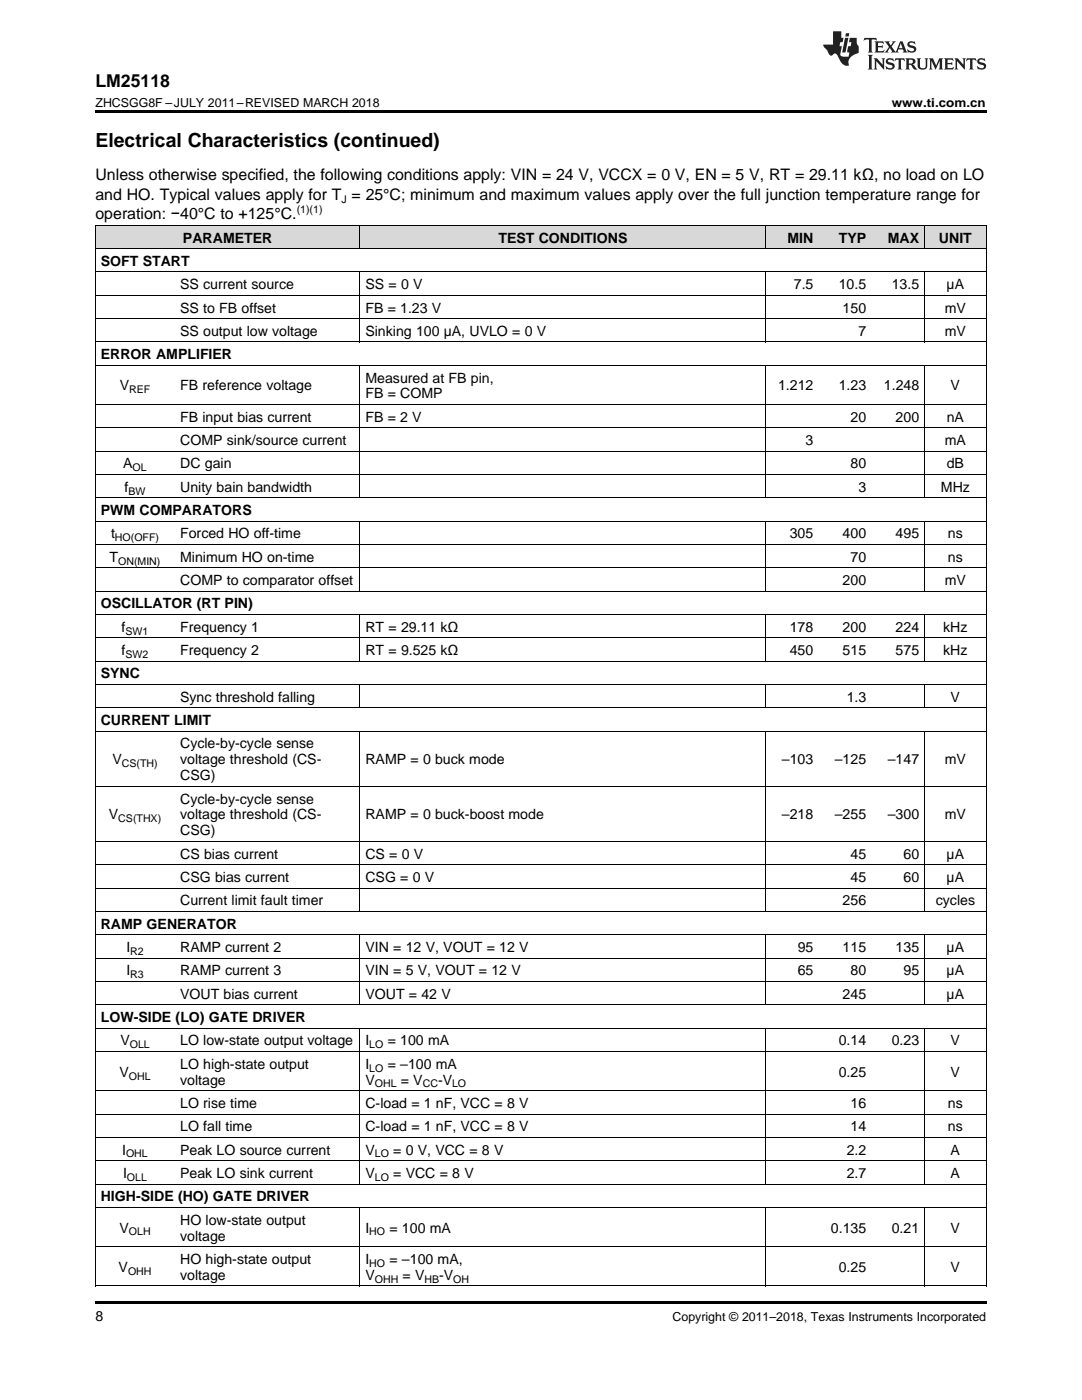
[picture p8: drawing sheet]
<svg xmlns="http://www.w3.org/2000/svg" width="216mm" height="279mm" viewBox="0 0 216 279" stroke-linecap="round" stroke-linejoin="round" font-family="sans-serif">
<defs><g id="words">
<text font-size="3.9" x="19" y="29.3">Electrical Characteristics (continued)</text>
<text font-size="3.5" x="19" y="17.3">LM25118</text>
<g font-size="3.2">
<text x="19" y="36">Unless otherwise specified, the following conditions apply: VIN = 24 V, VCCX = 0 V, EN = 5 V, RT = 29.11 kΩ, no load on LO</text>
<text x="19" y="39.9">and HO. Typical values apply for T = 25°C; minimum and maximum values apply over the full junction temperature range for</text>
<text x="19" y="43.7">operation: −40°C to +125°C.</text>
</g>
<g font-size="2.8">
<text x="20.1" y="53.1">SOFT START</text>
<text x="36.5" y="48.4">PARAMETER</text>
<text x="99.4" y="48.4">TEST</text>
<text x="107.5" y="48.4">CONDITIONS</text>
<text x="157.1" y="48.4">MIN</text>
<text x="167.4" y="48.4">TYP</text>
<text x="177.2" y="48.4">MAX</text>
<text x="187.4" y="48.4">UNIT</text>
<text x="35.9" y="57.7">SS current source</text>
<text x="72.9" y="57.7">SS = 0 V</text>
<text x="158.4" y="57.7">7.5</text>
<text x="167.4" y="57.7">10.5</text>
<text x="177.9" y="57.7">13.5</text>
<text x="188.9" y="57.7">µA</text>
<text x="35.9" y="62.4">SS to FB offset</text>
<text x="72.9" y="62.4">FB = 1.23 V</text>
<text x="168.1" y="62.4">150</text>
<text x="188.5" y="62.4">mV</text>
<text x="20.1" y="71.7">ERROR AMPLIFIER</text>
<text x="35.9" y="67">SS output low voltage</text>
<text x="72.9" y="67">Sinking 100 µA, UVLO = 0 V</text>
<text x="171.3" y="67">7</text>
<text x="188.5" y="67">mV</text>
<text x="23.9" y="77.9">V</text>
<text x="35.9" y="77.9">FB reference voltage</text>
<text x="72.9" y="76.3">Measured at FB pin,</text>
<text x="155.3" y="77.9">1.212</text>
<text x="167.4" y="77.9">1.23</text>
<text x="176.4" y="77.9">1.248</text>
<text x="189.7" y="77.9">V</text>
<text x="72.9" y="79.5">FB = COMP</text>
<text x="35.9" y="84.2">FB input bias current</text>
<text x="35.9" y="88.8">COMP sink/source current</text>
<text x="72.9" y="84.2">FB = 2 V</text>
<text x="160.7" y="88.8">3</text>
<text x="169.7" y="84.2">20</text>
<text x="178.7" y="84.2">200</text>
<text x="188.5" y="88.8">mA</text>
<text x="188.9" y="84.2">nA</text>
<text x="24.6" y="93.5">A</text>
<text x="35.9" y="93.5">DC gain</text>
<text x="169.7" y="93.5">80</text>
<text x="188.9" y="93.5">dB</text>
<text x="24.9" y="98.1">f</text>
<text x="35.9" y="98.1">Unity bain bandwidth</text>
<text x="171.3" y="98.1">3</text>
<text x="187.7" y="98.1">MHz</text>
<text x="20.1" y="102.8">PWM COMPARATORS</text>
<text x="22.2" y="107.5">t</text>
<text x="35.9" y="107.5">Forced HO off-time</text>
<text x="157.6" y="107.5">305</text>
<text x="168.1" y="107.5">400</text>
<text x="178.7" y="107.5">495</text>
<text x="189.2" y="107.5">ns</text>
<text x="21.9" y="112.1">T</text>
<text x="35.9" y="112.1">Minimum HO on-time</text>
<text x="169.7" y="112.1">70</text>
<text x="189.2" y="112.1">ns</text>
<text x="35.9" y="116.8">COMP to comparator offset</text>
<text x="168.1" y="116.8">200</text>
<text x="188.5" y="116.8">mV</text>
<text x="20.1" y="121.4">OSCILLATOR (RT PIN)</text>
<text x="24.3" y="126.1">f</text>
<text x="24.3" y="130.7">f</text>
<text x="35.9" y="126.1">Frequency 1</text>
<text x="35.9" y="130.7">Frequency 2</text>
<text x="72.9" y="126.1">RT = 29.11 kΩ</text>
<text x="72.9" y="130.7">RT = 9.525 kΩ</text>
<text x="157.6" y="126.1">178</text>
<text x="157.6" y="130.7">450</text>
<text x="168.1" y="126.1">200</text>
<text x="168.1" y="130.7">515</text>
<text x="178.7" y="126.1">224</text>
<text x="178.7" y="130.7">575</text>
<text x="188.2" y="126.1">kHz</text>
<text x="188.2" y="130.7">kHz</text>
<text x="20.1" y="135.4">SYNC</text>
<text x="35.9" y="140.1">Sync threshold falling</text>
<text x="168.9" y="140.1">1.3</text>
<text x="189.7" y="140.1">V</text>
<text x="20.1" y="144.7">CURRENT LIMIT</text>
<text x="35.9" y="149.4">Cycle-by-cycle sense</text>
<text x="22.4" y="152.5">V</text>
<text x="35.9" y="152.5">voltage threshold (CS-</text>
<text x="35.9" y="155.7">CSG)</text>
<text x="72.9" y="152.5">RAMP = 0 buck mode</text>
<text x="156" y="152.5">–103</text>
<text x="166.6" y="152.5">–125</text>
<text x="177.2" y="152.5">–147</text>
<text x="188.5" y="152.5">mV</text>
<text x="35.9" y="160.4">Cycle-by-cycle sense</text>
<text x="21.7" y="163.5">V</text>
<text x="35.9" y="163.5">voltage threshold (CS-</text>
<text x="35.9" y="166.7">CSG)</text>
<text x="72.9" y="163.5">RAMP = 0 buck-boost mode</text>
<text x="156" y="163.5">–218</text>
<text x="166.6" y="163.5">–255</text>
<text x="177.2" y="163.5">–300</text>
<text x="188.5" y="163.5">mV</text>
<text x="35.9" y="171.4">CS bias current</text>
<text x="72.9" y="171.4">CS = 0 V</text>
<text x="169.7" y="171.4">45</text>
<text x="180.3" y="171.4">60</text>
<text x="188.9" y="171.4">µA</text>
<text x="35.9" y="176">CSG bias current</text>
<text x="72.9" y="176">CSG = 0 V</text>
<text x="169.7" y="176">45</text>
<text x="180.3" y="176">60</text>
<text x="188.9" y="176">µA</text>
<text x="20.1" y="185.3">RAMP GENERATOR</text>
<text x="35.9" y="180.7">Current limit fault timer</text>
<text x="168.1" y="180.7">256</text>
<text x="186.7" y="180.7">cycles</text>
<text x="25.2" y="190">I</text>
<text x="35.9" y="190">RAMP current 2</text>
<text x="72.9" y="190">VIN = 12 V, VOUT = 12 V</text>
<text x="159.2" y="190">95</text>
<text x="168.1" y="190">115</text>
<text x="178.7" y="190">135</text>
<text x="188.9" y="190">µA</text>
<text x="25.2" y="194.7">I</text>
<text x="35.9" y="194.7">RAMP current 3</text>
<text x="72.9" y="194.7">VIN = 5 V, VOUT = 12 V</text>
<text x="159.2" y="194.7">65</text>
<text x="169.7" y="194.7">80</text>
<text x="180.3" y="194.7">95</text>
<text x="188.9" y="194.7">µA</text>
<text x="20.1" y="204">LOW-SIDE (LO) GATE DRIVER</text>
<text x="35.9" y="199.3">VOUT bias current</text>
<text x="72.9" y="199.3">VOUT = 42 V</text>
<text x="168.1" y="199.3">245</text>
<text x="188.9" y="199.3">µA</text>
<text x="24" y="208.6">V</text>
<text x="35.9" y="208.6">LO low-state output voltage</text>
<text x="72.9" y="208.6">I</text>
<text x="77.4" y="208.6">= 100 mA</text>
<text x="167.4" y="208.6">0.14</text>
<text x="177.9" y="208.6">0.23</text>
<text x="189.7" y="208.6">V</text>
<text x="23.8" y="214.9">V</text>
<text x="35.9" y="213.3">LO high-state output</text>
<text x="72.9" y="213.3">I</text>
<text x="77.4" y="213.3">= –100 mA</text>
<text x="167.4" y="214.9">0.25</text>
<text x="189.7" y="214.9">V</text>
<text x="35.9" y="216.5">voltage</text>
<text x="35.9" y="221.1">LO rise time</text>
<text x="72.9" y="216.5">V</text>
<text x="72.9" y="221.1">C-load = 1 nF, VCC = 8 V</text>
<text x="80" y="216.5">= V</text>
<text x="87.4" y="216.5">-V</text>
<text x="169.7" y="221.1">16</text>
<text x="189.2" y="221.1">ns</text>
<text x="35.9" y="225.8">LO fall time</text>
<text x="72.9" y="225.8">C-load = 1 nF, VCC = 8 V</text>
<text x="169.7" y="225.8">14</text>
<text x="189.2" y="225.8">ns</text>
<text x="24.4" y="230.4">I</text>
<text x="35.9" y="230.4">Peak LO source current</text>
<text x="72.9" y="230.4">V</text>
<text x="78.5" y="230.4">= 0 V, VCC = 8 V</text>
<text x="168.9" y="230.4">2.2</text>
<text x="189.7" y="230.4">A</text>
<text x="20.1" y="239.7">HIGH-SIDE (HO) GATE DRIVER</text>
<text x="24.6" y="235.1">I</text>
<text x="35.9" y="235.1">Peak LO sink current</text>
<text x="72.9" y="235.1">V</text>
<text x="78.5" y="235.1">= VCC = 8 V</text>
<text x="168.9" y="235.1">2.7</text>
<text x="189.7" y="235.1">A</text>
<text x="23.8" y="246">V</text>
<text x="35.9" y="244.4">HO low-state output</text>
<text x="72.9" y="246">I</text>
<text x="77.7" y="246">= 100 mA</text>
<text x="165.8" y="246">0.135</text>
<text x="177.9" y="246">0.21</text>
<text x="189.7" y="246">V</text>
<text x="35.9" y="247.6">voltage</text>
<text x="23.7" y="253.8">V</text>
<text x="35.9" y="252.2">HO high-state output</text>
<text x="35.9" y="255.4">voltage</text>
<text x="72.9" y="252.2">I</text>
<text x="72.9" y="255.4">V</text>
<text x="77.7" y="252.2">= –100 mA,</text>
<text x="80.3" y="255.4">= V</text>
<text x="87.6" y="255.4">-V</text>
<text x="167.4" y="253.8">0.25</text>
<text x="189.7" y="253.8">V</text>
<text x="19" y="263.6">8</text>
</g>
<g font-size="2.5">
<text x="19" y="21.4">ZHCSGG8F –JULY 2011–REVISED MARCH 2018</text>
<text x="177.9" y="21.4">www.ti.com.cn</text>
<text x="134.2" y="263.6">Copyright © 2011–2018, Texas Instruments Incorporated</text>
</g>
<g font-size="2.1">
<text x="68.2" y="40.5">J</text>
<text x="59.2" y="42.5">(1)(1)</text>
<text x="25.8" y="78.5">REF</text>
<text x="26.5" y="94.1">OL</text>
<text x="25.6" y="98.7">BW</text>
<text x="22.9" y="108">HO(OFF)</text>
<text x="23.6" y="112.7">ON(MIN)</text>
<text x="25" y="126.6">SW1</text>
<text x="25" y="131.3">SW2</text>
<text x="24.3" y="153.1">CS(TH)</text>
<text x="23.6" y="164.1">CS(THX)</text>
<text x="26" y="190.6">R2</text>
<text x="26" y="195.2">R3</text>
<text x="25.9" y="209.2">OLL</text>
<text x="73.7" y="209.2">LO</text>
<text x="25.7" y="215.4">OHL</text>
<text x="73.7" y="213.9">LO</text>
<text x="74.8" y="217">OHL</text>
<text x="84.3" y="217">CC</text>
<text x="90.2" y="217">LO</text>
<text x="25.2" y="231">OHL</text>
<text x="74.8" y="231">LO</text>
<text x="25.3" y="235.7">OLL</text>
<text x="74.8" y="235.7">LO</text>
<text x="25.7" y="246.6">OLH</text>
<text x="73.7" y="246.6">HO</text>
<text x="25.5" y="254.4">OHH</text>
<text x="73.7" y="252.8">HO</text>
<text x="74.8" y="256">OHH</text>
<text x="84.7" y="256">HB</text>
<text x="90.5" y="256">OH</text>
</g>
</g></defs>
<g fill="#d8d8d8">
<path d="M19 45h15.9v4.7h-15.9z"/>
<path d="M34.9 45h37v4.7h-37z"/>
<path d="M71.9 45h35.2v4.7h-35.2z"/>
<path d="M107.1 45h45.7v4.7h-45.7z"/>
<path d="M152.8 45h10.6v4.7h-10.6z"/>
<path d="M163.4 45h10.6v4.7h-10.6z"/>
<path d="M174 45h10.5v4.7h-10.5z"/>
<path d="M184.5 45h12.3v4.7h-12.3z"/>
</g>
<path d="M19 22h177.8v.5h-177.8zM19 259.7h177.8v.5h-177.8z" fill="#000"/>
<g fill="none" stroke="#000" stroke-width=".2">
<path d="M19 58.9h177.8M19 54.3h177.8M19 49.6h177.8M19 45h177.8M19.1 45v211.7M71.8 45v4.7M71.8 54.3v14M152.8 45v4.7M152.8 54.3v14M184.4 45v4.7M184.4 54.3v14M196.8 45v211.7"/>
<path d="M19 72.9h177.8M19 68.2h177.8M19 63.6h177.8M71.8 73v26.4M152.8 73v26.4M184.4 73v26.4M19 99.4h177.8M19 94.7h177.8M19 90h177.8M19 85.4h177.8M19 80.7h177.8M19 118h177.8"/>
<path d="M19 113.3h177.8M19 108.7h177.8M19 104h177.8M71.8 104.1v13.9M152.8 104.1v13.9M184.4 104.1v13.9M19 136.6h177.8M19 132h177.8M19 127.3h177.8M19 122.6h177.8M71.8 122.7v9.3M71.8 136.7v4.6"/>
<path d="M152.8 122.7v9.3M152.8 136.7v4.6M184.4 122.7v9.3M184.4 136.7v4.6M19 156.9h177.8M19 145.9h177.8M19 141.3h177.8M71.8 146v36M152.8 146v36M184.4 146v36M19 177.3h177.8M19 172.6h177.8"/>
<path d="M19 167.9h177.8M19 195.9h177.8M19 191.2h177.8M19 186.6h177.8M19 181.9h177.8M71.8 186.6v14M152.8 186.6v14M184.4 186.6v14M19 217.7h177.8M19 209.8h177.8M19 205.2h177.8M19 200.5h177.8"/>
<path d="M71.8 205.2v31.2M152.8 205.2v31.2M184.4 205.2v31.2M19 236.3h177.8M19 231.7h177.8M19 227h177.8M19 222.3h177.8M19 256.6h177.8M19 248.8h177.8M19 241h177.8M71.8 241v15.7M152.8 241v15.7"/>
<path d="M184.4 241v15.7"/>
</g>
<g fill="#231f20">
<path d="M172.5 7.6l-.1 .5 .4-.2h.6v.1v2.1l-.2 .4h.9l-.2-.4v-2.1l.1-.1h.5l.5 .2-.2-.5zM174.5 8.3l.2 .3v1.5l-.2 .4h1.8l.2-.6a1.04 1.04 0 0 1-1.3 .2v-.7h.6l.3 .2v-.6l-.3 .2h-.6v-.6l.8-.1 .4 .3-.2-.5zM176.5 8.3l.9 1.1-.9 1.1h.8l-.2-.2 .4-.7 .5 .7-.2 .2h1.5l-.2-.2 .2-.4h.9l.1 .4-.2 .2h1l-.3-.3-.7-1.9h-.5l-.9 2-.8-1 .9-1h-.8l.1 .3-.4 .5-.3-.6 .1-.2zM179.7 8.6l.4 1h-.7zM181.3 8.4a.63 .63 0 0 0-.2 .7 .63 .63 0 0 0 .6 .4l.6 .2 .1 .2a.75 .75 0 0 1-.7 .4 .75 .75 0 0 1-.6-.5l.1 .7 .1-.1a1.11 1.11 0 0 0 1.5-.6 1.13 1.13 0 0 0-1.2-.8l-.1-.4a1.04 1.04 0 0 1 1.2 .2l-.2-.5-.2 .1-.4-.2zM173.2 10.9l.2 .4v2.2l-.2 .4h1l-.3-.4v-2.2l.3-.4zM174.3 11.6l.3 .4v1.5l-.3 .4h.8l-.2-.4v-1.3l1.5 1.7v-1.9l.2-.4h-.7l.2 .4v.9l-1.1-1.3zM177 11.8a.62 .62 0 0 0-.2 .7 .62 .62 0 0 0 .6 .4l.6 .1 .1 .3a.76 .76 0 0 1-.7 .3 .76 .76 0 0 1-.7-.4l.2 .7 .1-.1a1.11 1.11 0 0 0 1.5-.6 1.13 1.13 0 0 0-1.2-.8l-.1-.4a1.04 1.04 0 0 1 1.2 .2l-.2-.6-.2 .1-.5-.1zM178.7 11.6l-.2 .6a.61 .61 0 0 1 .8-.3v1.6l-.2 .4h.9l-.2-.4v-1.6a.63 .63 0 0 1 .7 .3l-.1-.6zM180.6 11.6l.3 .4v1.5l-.3 .4h1l-.2-.2-.1-.8 .6 .2a.76 .76 0 0 0 1.2 .7l-1-1a.58 .58 0 0 0 .6-.5 .58 .58 0 0 0-.5-.6zM181.4 11.9h.1a.45 .45 0 0 1 .5 .1 .45 .45 0 0 1 .1 .5l-.8 .2zM182.9 11.6l.2 .2a2.17 2.17 0 0 0 .3 1.9 .99 .99 0 0 0 1.6-.6v-1.1l.2-.4h-.7l.2 .2a1.92 1.92 0 0 1-.2 1.8 .6 .6 0 0 1-.9-.5v-1.1l.2-.4zM185.4 11.6l.2 .4v1.5l-.2 .4h.7l-.2-.4v-1.4l.8 1.8 .8-1.8v1.4l-.2 .4h.9l-.2-.4v-1.5l.2-.4h-.8l-.6 1.5-.6-1.5zM188.4 11.6l.2 .4v1.5l-.2 .4h1.8l.1-.6a1.04 1.04 0 0 1-1.2 .1v-.6h.5l.4 .2v-.6l-.4 .2h-.5v-.7h.8l.3 .3-.1-.6zM190.5 11.6l.2 .4v1.5l-.2 .4h.7l-.2-.4v-1.3l1.5 1.7v-1.9l.2-.4h-.7l.2 .4v.9l-1.1-1.3zM192.9 11.6l-.1 .6a.61 .61 0 0 1 .7-.3l.1 1.6-.3 .4h1l-.3-.4 .1-1.6a.63 .63 0 0 1 .7 .3l-.1-.6zM195.2 11.8a.62 .62 0 0 0-.2 .7 .62 .62 0 0 0 .6 .4l.6 .1 .1 .3a.76 .76 0 0 1-.7 .3 .76 .76 0 0 1-.6-.4l.1 .7 .1-.1a1.11 1.11 0 0 0 1.6-.6 1.13 1.13 0 0 0-1.3-.8l-.1-.4a1.04 1.04 0 0 1 1.2 .2l-.1-.6-.2 .1-.5-.1z"/>
<path d="M166.2 6.3v2.6h-1.9v.4l.8 .9a.91 .91 0 0 0 1 .8 .56 .56 0 0 1 .5-.3 .56 .56 0 0 1 .5 .3l.4 .8a1.53 1.53 0 0 0 1.9 1.2 1.54 1.54 0 0 1 1-2.1l.9-.3v-1.4a1.52 1.52 0 0 1-.4-1.6h-1.3l-.2 .8h.5l-.2 .8h-.5l-.1 1v.2l.4 .1-.2 .8a1.93 1.93 0 0 1-1.6-.3l.3-1.8h-.5l.2-.8h.4l.2-.8h-.4v-1.3zM168.6 7.6l-.6 2.9h.7l.6-2.9zM168.8 6.6l-.1 .7h.6l.2-.7z"/>
</g>
<use href="#words"/>
</svg>
